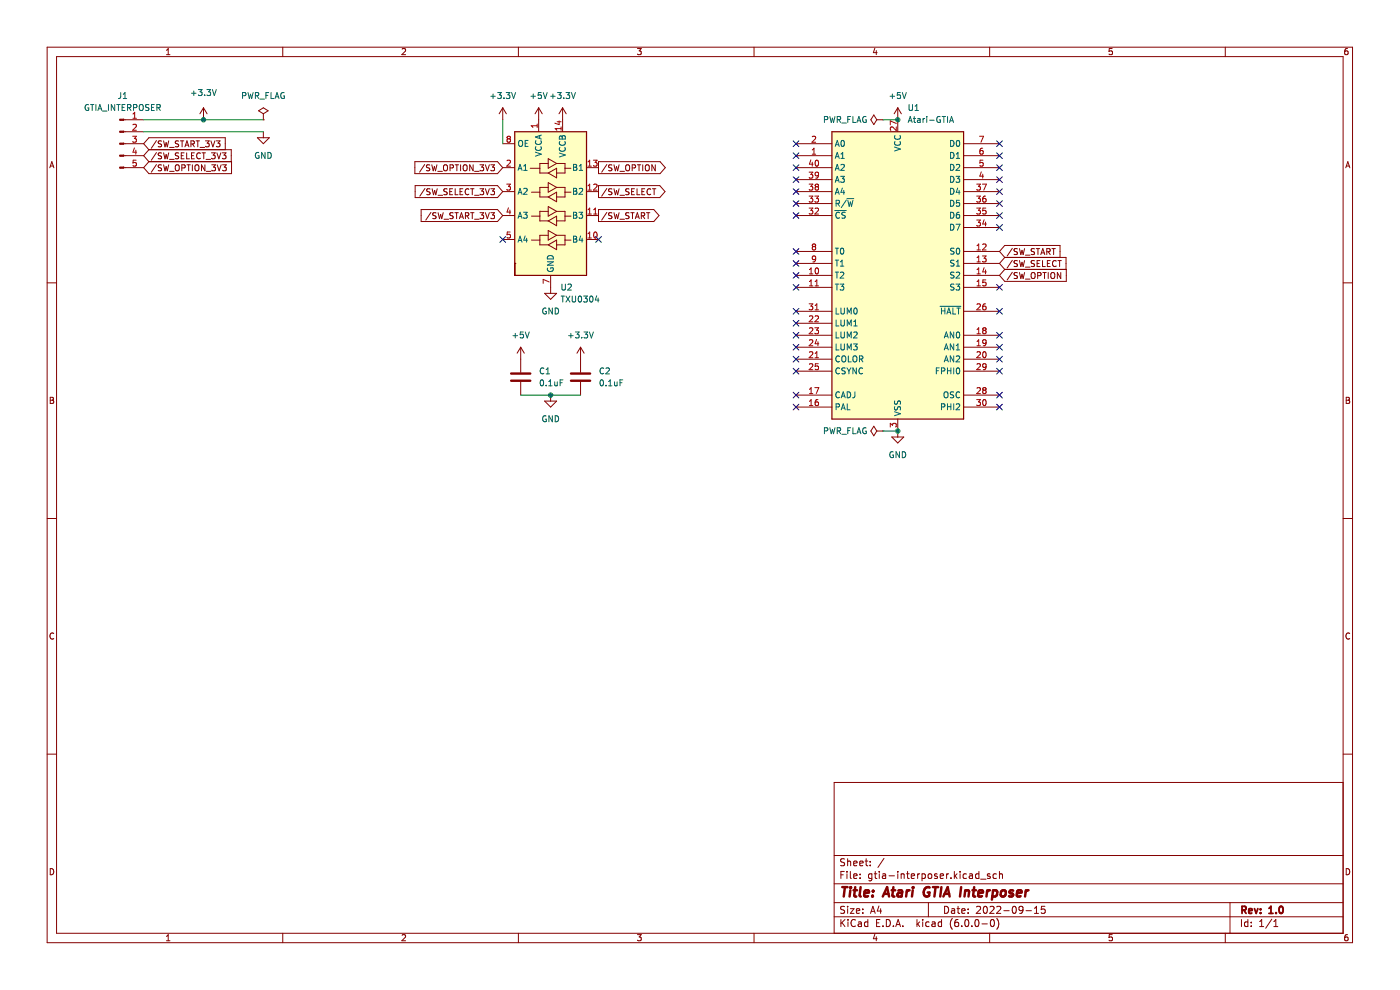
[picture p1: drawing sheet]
<svg xmlns="http://www.w3.org/2000/svg" width="297mm" height="210mm" viewBox="0 0 297 210" stroke-linecap="round" stroke-linejoin="round" font-family="sans-serif">
<path d="M0 0h296.9v210h-296.9z" fill-rule="evenodd" fill="#fff" stroke="#fff" stroke-width=".21"/>
<g fill="none" stroke="#840000" stroke-width=".21">
<path d="M10 10h276.9v190h-276.9zM12 12h272.9v186h-272.9zM35.3 11.6h.8M35.3 10.7l.4-.4v1.3M60 10v2M85.3 10.4l.5-.1 .2 .4-.8 .9h.8M110 10v2M135.2 10.3h.8l-.4 .5 .4 .1v.6l-.2 .1-.6-.1M160 10v2M185.6 10.2l-.3 1h.8M185.9 10.7v.9M209.9 10v2"/>
<path d="M235.9 10.3h-.6v.6h.6v.6l-.1 .1-.5-.1M259.9 10v2M285.9 10.3l-.4 .1-.2 .2v.7l.2 .3 .4-.1v-.6l-.4-.1-.2 .2M10.6 35.6l.4-1.3 .4 1.3M10.7 35.2h.6M26.3 33h4.2M26.3 30.5h4.2M26.3 35.6h4.2M26.3 25.4h4.2M26.3 27.9h4.2M30.5 30.5l1.1-1.3h16.2v2.6M30.5 30.5l1.1 1.3"/>
<path d="M30.5 33l1.1 1.3M31.6 31.8h17.5v2.5M31.6 34.3h17.5v2.5h-17.5l-1.1-1.2M31.6 34.3l-1.1 1.3M31.6 31.8l-1.1 1.2M33.2 29.8l-1.1 1.7M33.2 34.9l-1.1 1.6M33.2 32.4l-1.1 1.6M34.3 32.5l-.5-.1-.2 .3 .1 .3 .5 .2v.4h-.6M34.3 29.9h-.5l-.2 .2 .1 .3 .5 .3v.3l-.6 .1M34.3 35h-.5l-.2 .2 .1 .3 .5 .2v.4l-.6 .1M34.7 29.9l.3 1.2 .2-.9 .3 .9 .3-1.2"/>
<path d="M34.7 35l.3 1.2 .2-.9 .3 .9 .3-1.2M34.7 32.4l.3 1.3 .2-.9 .3 .9 .3-1.3M36 31.3h.9M36 36.3h.9M36 33.8h.9M37.2 35.1l.3-.1a.43 .43 0 0 1 .5 .4v.4a.42 .42 0 0 1-.4 .4 .42 .42 0 0 1-.4-.4zM37.9 29.9l-.7 .1v.4l.6 .2 .1 .3-.2 .2h-.5M37.9 32.5h-.7v.4l.6 .2 .1 .3-.2 .3-.5-.1M38.3 29.9h.7M38.5 33h.4M38.6 35.6h.6v-.5l-.6-.1v1.2M38.6 29.9v1.2"/>
<path d="M39.1 32.4h-.6v1.3h.6M39.2 31.1l.5-1.2 .4 1.2M39.4 30.8h.6M39.6 32.4v1.3h.6M39.7 35h.7M40 35v1.2M40.5 30.5h.6l.1-.5-.7-.1v1.2M40.6 33h.5M40.8 30.5l.4 .6M40.8 35v1.2M41.2 32.4h-.6v1.3h.6M41.4 35.1l.3-.1a.43 .43 0 0 1 .5 .4v.4a.42 .42 0 0 1-.4 .4 .42 .42 0 0 1-.4-.4z"/>
<path d="M41.6 29.9h.7M42 29.9v1.2M42.4 31.3h1M42.5 32.5a.56 .56 0 0 0-.8 .6 .56 .56 0 0 0 .8 .5M42.9 32.4h.7M43.2 22.9l-.8 1.2M43.2 22.9v2.5M43.2 22.9l.7 1.2M43.2 32.4v1.3M43.5 35v1.2l-.8-1.2v1.2M43.6 29.9h.8l-.4 .5 .3 .1v.5l-.2 .1-.5-.1M43.7 33.8h1"/>
<path d="M43.8 36.3h.9M44.7 29.9l.5 1.2 .4-1.2M44.9 32.4h.7l-.4 .5 .4 .1v.6l-.2 .1-.5-.1M44.9 35h.8l-.4 .4 .3 .2v.5l-.1 .1-.6-.1M45.9 29.9h.8l-.4 .5 .3 .1v.5l-.2 .1-.5-.1M46 32.4l.4 1.3 .5-1.3M46.1 35l.4 1.2 .4-1.2M47.2 32.4h.7l-.4 .5 .4 .1v.6l-.2 .1-.5-.1M47.2 35h.8l-.4 .4 .3 .2v.5l-.1 .1-.6-.1M54.6 29.2h2.5l-1.2 1.3zM54.9 23.5l1-.6 1 .6-1 .6zM55.9 25.4h.1"/>
<path d="M55.9 24.1v1.3M55.9 27.9v1.3M88 34.3h17.5l1.2 1.3-1.2 1.2h-17.5zM88.1 39.4h17.4l1.2 1.2-1.2 1.3h-17.4zM90.1 34.9l-1.1 1.6M90.2 40l-1.1 1.6M91.2 35l-.7 .1v.3l.6 .3 .1 .3-.3 .2h-.4M91.6 35l.3 1.2 .2-.9 .3 .9 .3-1.2M92.9 36.3h.9M94.1 35.1l.3-.1a.43 .43 0 0 1 .5 .4v.4a.42 .42 0 0 1-.4 .4 .42 .42 0 0 1-.4-.4zM95.5 35.6h.6v-.5l-.6-.1v1.2M96.6 35h.7"/>
<path d="M96.9 35v1.2M97.7 35v1.2M98.3 35.1l.3-.1a.43 .43 0 0 1 .5 .4v.4a.42 .42 0 0 1-.4 .4 .42 .42 0 0 1-.4-.4zM100.4 35v1.2l-.8-1.2v1.2M100.7 36.3h.9M101.8 35h.8l-.4 .4 .3 .2v.5l-.1 .1-.6-.1M103 35l.4 1.2 .4-1.2M104.1 35h.8l-.4 .4 .3 .2v.5l-.1 .1-.6-.1M106.7 30.5h2.5M106.7 35.6h2.5M106.7 22.9l-.8 1.2M106.7 22.9v2.5"/>
<path d="M106.7 22.9l.7 1.2M112.5 35.7h2M114.3 22.9l-.8 1.2M114.3 22.9v5M114.3 22.9l.7 1.2M116.3 34.7h-1.8v2h1.8M116.3 39.8h-1.8v2h1.8M116.3 36.7l1.8-1v2zM116.3 33.7l1.8 1-1.8 1zM116.3 38.7l1.8 1.1-1.8 1zM118.1 39.8h1.8v2h-1.8M118.1 34.7h1.8v2h-1.8"/>
<path d="M119.4 22.9l-.8 1.2M119.4 22.9v5M119.4 22.9l.7 1.2M119.9 35.7h1.2M124.4 35.6h2.6M127 34.3h13l1.1 1.3-1.1 1.2h-13zM127 39.4h13l1.1 1.2-1.1 1.3h-13zM128.7 40l-1.1 1.6M128.7 34.9l-1.1 1.6M129.8 35h-.5l-.2 .2 .1 .3 .6 .2v.4l-.7 .1M130.2 35l.3 1.2 .3-.9 .2 .9 .3-1.2M131.5 36.3h1"/>
<path d="M132.8 35.1l.2-.1a.43 .43 0 0 1 .6 .4v.4a.42 .42 0 0 1-.5 .4 .42 .42 0 0 1-.4-.4zM134.1 35.6h.6l.1-.5-.7-.1v1.2M135.2 35h.7M135.6 35v1.2M136.4 35v1.2M137 35.1l.2-.1a.43 .43 0 0 1 .5 .4v.4a.42 .42 0 0 1-.4 .4 .42 .42 0 0 1-.4-.4zM139 35v1.2l-.7-1.2v1.2M168.9 33h7.6M168.9 30.5h7.6M168.9 38.1h7.6M168.9 35.6h7.6M185.4 24.4l.6 1-.6 1-.7-1z"/>
<path d="M186 25.4h1.3M187.3 25.4h.1M190.5 22.9v5M190.5 22.9l-.8 1.2M190.5 22.9l.7 1.2M204.4 33h7.6M204.4 30.5h7.6M204.4 38.1h7.6M204.4 35.6h7.6M285.5 35.6l.4-1.3 .5 1.3M285.6 35.2h.6M10 60h2"/>
<path d="M89.3 44.5h16.2l1.2 1.2-1.2 1.3h-16.2zM91.2 40.1l-.4-.1-.3 .3 .1 .3 .6 .2v.4h-.7M91.4 45.1l-1.1 1.6M91.7 40l.3 1.3 .2-.9 .3 .9 .3-1.3M92.5 45.2l-.5-.1-.2 .3 .1 .3 .6 .2v.4h-.7M92.9 41.4h1M92.9 45.1l.3 1.3 .3-.9 .2 .9 .3-1.3M94.2 46.5h1M94.9 40.1l-.7 .1v.3l.5 .3 .2 .3-.3 .2-.5-.1M95.4 40.6h.4M96 40h-.6v1.3h.6M96.1 45.2h-.6v.4l.5 .2 .1 .3-.2 .3-.5-.1"/>
<path d="M96.5 45.1h.7M96.6 40v1.3h.6M96.9 45.1v1.3M97.5 46.4l.4-1.3 .4 1.3M97.6 40.6h.4M97.6 46h.6M98.2 40h-.6v1.3h.6M98.7 45.8l.6-.1 .1-.5-.7-.1v1.3M99 45.8l.5 .6M99.5 40.2a.56 .56 0 0 0-.8 .5 .56 .56 0 0 0 .8 .5M99.8 40h.8M99.8 45.1h.8"/>
<path d="M100.2 40v1.3M100.2 45.1v1.3M100.7 41.4h.9M100.7 46.5h.9M101.8 40h.8l-.4 .5 .3 .1v.6l-.1 .1-.6-.1M101.8 45.1h.8l-.4 .5 .3 .1v.6l-.1 .1-.6-.1M103 45.1l.4 1.3 .4-1.3M103 40l.4 1.3 .4-1.3M104.1 40h.8l-.4 .5 .3 .1v.6l-.1 .1-.6-.1M104.1 45.1h.8l-.4 .5 .3 .1v.6l-.1 .1-.6-.1M106.7 45.7h2.5M106.7 40.6h2.5"/>
<path d="M106.7 50.8h2.5M112.7 50.9h1.8M112.7 45.8h1.8M112.7 40.8h1.8M116.3 44.8h-1.8v2.1h1.8M116.3 49.9h-1.8v2h1.8M116.3 51.9l1.8-1v2.1zM116.3 41.8l1.8-1v2zM116.3 46.9l1.8-1.1v2.1zM116.3 48.9l1.8 1-1.8 1zM116.3 43.8l1.8 1-1.8 1zM116.8 58.4v3.8"/>
<path d="M118.1 49.9h1.8v2h-1.8M118.1 44.8h1.8v2.1h-1.8M119.9 50.9h1.2M119.9 45.8h1.2M119.9 40.8h1.2M124.4 45.7h2.6M124.4 40.6h2.6M124.4 50.8h2.6M127 44.5h11.7l1.1 1.2-1.1 1.3h-11.7zM128.7 45.1l-1.1 1.6M129.8 40.1l-.5-.1-.2 .3 .1 .3 .6 .2v.4h-.7M129.8 45.2l-.5-.1-.2 .3 .1 .3 .6 .2v.4h-.7"/>
<path d="M130.2 40l.3 1.3 .3-.9 .2 .9 .3-1.3M130.2 45.1l.3 1.3 .3-.9 .2 .9 .3-1.3M131.5 41.4h1M131.5 46.5h1M133.5 40.1l-.7 .1v.3l.5 .3 .2 .3-.3 .2-.5-.1M133.5 45.2h-.7v.4l.5 .2 .2 .3-.3 .3-.5-.1M133.8 45.1h.7M134 40.6h.4M134.2 45.1v1.3M134.6 40h-.6v1.3h.6M134.8 46.4l.4-1.3 .4 1.3M134.9 46h.6"/>
<path d="M135.1 40v1.3h.6M136 45.8l.7-.1v-.5l-.7-.1v1.3M136.2 40.6h.4M136.4 45.8l.4 .6M136.8 40h-.6v1.3h.6M137.1 45.1h.8M137.5 45.1v1.3M138 40.2a.56 .56 0 0 0-.7 .5 .56 .56 0 0 0 .7 .5M138.4 40h.7M138.8 40v1.3M168.9 58.4h7.6M168.9 53.3h7.6"/>
<path d="M168.9 55.9h7.6M168.9 45.7h7.6M168.9 43.2h7.6M168.9 40.6h7.6M204.4 58.4h7.6M204.4 53.3h7.6M204.4 55.9h7.6M204.4 45.7h7.6M204.4 43.2h7.6M204.4 48.3h7.6M204.4 40.6h7.6M212 53.3l1.1 1.3"/>
<path d="M212 53.3l1.1-1.2h11.8v2.5M212 55.9l1.1 1.2M213.1 54.6h13v2.5M213.1 57.1h13.1v2.6h-13.1l-1.1-1.3M213.1 57.1l-1.1 1.3M213.1 54.6l-1.1 1.3M214.8 52.7l-1.1 1.6M214.8 57.8l-1.1 1.6M214.8 55.2l-1.1 1.6M215.8 52.8l-.4-.1-.3 .3 .1 .3 .6 .2v.4h-.7M215.8 55.3h-.4l-.3 .2 .1 .3 .6 .3v.3l-.7 .1M215.8 57.9l-.4-.1-.3 .3 .1 .3 .6 .2v.4h-.7"/>
<path d="M216.3 52.7l.3 1.3 .2-.9 .3 .9 .3-1.3M216.3 57.8l.3 1.3 .2-.9 .3 .9 .3-1.3M216.3 55.3l.3 1.2 .2-.9 .3 .9 .3-1.2M217.5 54.1h1M217.5 59.2h1M217.5 56.7h1M218.8 58l.2-.2a.43 .43 0 0 1 .6 .4v.5a.42 .42 0 0 1-.4 .4 .42 .42 0 0 1-.5-.4zM219.5 52.8l-.7 .1v.3l.5 .3 .2 .3-.3 .2-.5-.1M219.5 55.3l-.7 .1v.4l.5 .2 .2 .3-.3 .2h-.5M219.8 52.7h.8M220 55.9h.4M220.1 58.5l.6-.1 .1-.5-.7-.1v1.3"/>
<path d="M220.2 52.7v1.3M220.6 55.3h-.6v1.2h.6M220.8 54l.4-1.3 .4 1.3M220.9 53.6h.6M221.2 55.3v1.2h.6M221.2 57.8h.7M221.6 57.8v1.3M222.1 53.4l.6-.1v-.4l-.6-.2v1.3M222.2 55.9h.4M222.4 53.4l.4 .6M222.4 57.8v1.3M222.8 55.3h-.6v1.2h.6"/>
<path d="M223 58l.2-.2a.43 .43 0 0 1 .6 .4v.5a.42 .42 0 0 1-.5 .4 .42 .42 0 0 1-.4-.4zM223.2 52.7h.7M223.5 52.7v1.3M224.1 55.4a.56 .56 0 0 0-.8 .5 .56 .56 0 0 0 .8 .5M224.4 55.3h.8M224.8 55.3v1.2M225 57.8v1.3l-.7-1.3v1.3M284.9 60h2M110.5 73.7l-.8 1.2M110.5 73.7v5.3M110.5 73.7l.7 1.2M115.5 62.2h2.6l-1.3 1.3z"/>
<path d="M123.2 73.7l-.8 1.2M123.2 73.7v5.3M123.2 73.7l.7 1.2M168.9 61h7.6M168.9 71.1h7.6M168.9 73.7h7.6M168.9 76.2h7.6M168.9 68.6h7.6M168.9 78.7h7.6M168.9 66h7.6M204.4 61h7.6M204.4 71.1h7.6"/>
<path d="M204.4 73.7h7.6M204.4 76.2h7.6M204.4 78.7h7.6M204.4 66h7.6M10.7 84.3h.4l.2 .2-.2 .4 .2 .1 .1 .3-.2 .3h-.5zM10.7 84.9h.4M110.5 81v2.8M115.5 85.1h2.6l-1.3 1.2zM116.8 83.8v1.3M123.2 81v2.8M168.9 86.3h7.6M168.9 83.8h7.6"/>
<path d="M185.4 90.4l.6 1-.6 1-.7-1zM186 91.4h1.3M187.3 91.4h.1M189.2 92.7h2.5l-1.2 1.3zM190.5 88.9v3.8M204.4 86.3h7.6M204.4 83.8h7.6M285.6 84.3h.4l.3 .2-.3 .4 .3 .1v.3l-.2 .3h-.5zM285.6 84.9h.4M10 110h2M284.9 110h2M11.4 134.4a.58 .58 0 0 0-.8 .5 .58 .58 0 0 0 .8 .5"/>
<path d="M286.3 134.4a.58 .58 0 0 0-.8 .5 .58 .58 0 0 0 .8 .5M10 160h2M284.9 160h2M284.9 166h-107.9v32M10.7 184.3a.66 .66 0 0 1 .7 .6 .66 .66 0 0 1-.7 .7zM35.3 198.6l.4-.3v1.3M35.3 199.6h.8M60 198v2M85.3 198.4l.5-.1 .2 .3-.8 1h.8M110 198v2M135.2 198.3h.8l-.4 .5 .4 .1v.5l-.2 .2-.6-.2M160 198v2"/>
<path d="M177 194.5h107.9M177 191.5h107.9M177 187.5h107.9M177 181.5h107.9M178.4 185.6h.5M178.4 195v1.5M178.6 195.7l.6 .8M179.1 184.9h-.7v1.4M179.2 192.3l-.6-.1-.2 .2v.4l.6 .3 .2 .4-.3 .2h-.6M179.2 182.2h-.6l-.2 .1v.4l.6 .3 .2 .4-.3 .3-.6-.1M179.2 195l-.8 .9M179.7 184.9v.1"/>
<path d="M179.7 185.4v.9M179.8 182.2v1.5M179.8 192.2v.2M179.8 192.7v1M179.8 182.8l.2-.1h.4l.1 1M179.9 195v.2M179.9 195.5v1M180.4 192.7h.8l-.8 1h.8M180.4 184.9v1.2l.2 .2M181.1 185.8l.7-.1-.1-.3h-.4l-.2 .2 .1 .7h.5M181.1 183.2l.7-.2-.1-.3h-.4l-.2 .2 .1 .7h.5M181.5 195.2a.71 .71 0 0 0-1 .5 .71 .71 0 0 0 .7 .8l.3-.1"/>
<path d="M181.7 193.2l.7-.1-.1-.3-.4-.1-.2 .3v.7h.6M182.1 195.6h.6v.9M182.4 183.2l.7-.2-.1-.3h-.4l-.2 .2 .1 .7h.5M182.5 186.2v.1M182.5 185.4v.2M182.7 195.9l-.5 .1-.2 .2 .2 .3h.5M183 193.6v.1M183 192.8v.2M183.5 182.7h.6M183.7 182.2v1.2l.4 .3M184.1 195.6l-.4-.1-.3 .3 .1 .7h.6M184.1 195v1.5"/>
<path d="M184.6 183.5v.2M184.6 182.7v.2M184.7 193.7l.5-1.5 .5 1.5M184.8 193.3h.7M185 185.4h-.5l-.3 .2 .2 .7h.6M185 185.4v1.2l-.3 .2h-.4M185.5 185.4h.5M185.6 198.2l-.3 .9h.8M185.7 184.9v1.2l.3 .2M185.9 198.7v.9M186 195.8h.5M186.5 192.2l-.4 1h.9"/>
<path d="M186.5 184.9v.1M186.5 185.4v.9M186.7 195h-.7v1.5h.7M186.8 192.7v1M187.2 185.4h.6l.1 .9M187.3 196.4v.1M187.5 182.1l-1.3 1.9M187.9 185.7l-.5 .1-.2 .2 .2 .3h.5M188 195a.76 .76 0 0 1 .9 .8 .76 .76 0 0 1-.9 .7zM188.6 185.8h1.1M189.5 196.4v.1M190 196.5l.5-1.5 .5 1.5"/>
<path d="M190.2 196.1h.7M190.5 184.9v.1M190.5 185.4v.9M191.2 185.5l.2-.1h.3l.1 .9M191.2 185.4v.9M191.5 196.4v.1M192.3 185.4h.6M192.5 184.9v1.2l.4 .2M193.3 185.8l.7-.1v-.3h-.5l-.2 .2 .1 .7h.6M194.5 195v1.5M194.7 196l.4 .5M194.7 185.4v.9"/>
<path d="M195.1 195.5l-.6 .6M195.1 185.4l-.4 .2M195.6 185.4h.4l.3 .2-.1 .7h-.6M195.6 185.4v1.4M195.7 195v.2M195.7 195.5v1M197 191.5v3M197 185.5l.2-.1 .4 .1 .1 .6-.2 .2h-.3l-.2-.1zM197.1 195.6l-.4-.1-.3 .3 .1 .7h.6M197.7 195.6h.6l.1 .9M198.4 195.9l-.5 .1-.2 .2 .2 .3h.5M198.8 185.4h-.3l-.3 .2 .1 .2 .5 .1v.4h-.6"/>
<path d="M199.5 185.8l.7-.1-.1-.3h-.4l-.2 .2v.7h.6M199.7 195.6l-.4-.1-.3 .3 .2 .7h.5M199.7 195v1.5M200.4 192.2a.76 .76 0 0 1 .9 .8 .76 .76 0 0 1-.9 .7zM200.8 185.4v.9M201.2 185.4l-.4 .2M201.7 186.2v.1M201.9 192.8h.6v.9M202 194.8a1.72 1.72 0 0 0 0 2.3M202.5 184.9v1.4M202.5 193.1l-.5 .1-.2 .2 .2 .3h.5M202.6 185.8l.4 .5"/>
<path d="M203 192.7h.6M203 185.4l-.5 .5M203.2 192.2v1.3l.4 .2M203.2 195l-.4 .1a1.01 1.01 0 0 0 0 1.4l.5-.1 .1-.5-.3-.3-.4 .1-.2 .2M203.7 184.9v.1M203.7 185.4v.9M204 193.2l.7-.1v-.3l-.5-.1-.2 .3 .1 .7h.6M204 196.4v.1M204.8 195.2l.2-.2a.8 .8 0 0 1 .5 .8 .8 .8 0 0 1-.5 .7l-.3-.5zM205 185.4h-.4l-.3 .2 .2 .7h.5M205.4 193.6v.1M205.4 192.8v.2"/>
<path d="M205.7 185.4h.5l.1 .9M206.2 196.4v.1M206.3 185.7l-.5 .1-.2 .2 .2 .3h.5M207 195.2l.2-.2a.8 .8 0 0 1 .5 .8 .8 .8 0 0 1-.5 .7l-.4-.5zM207.2 192.4l.5-.2 .3 .5-.9 1h.9M207.7 184.9v1.4M207.7 185.4h-.5l-.2 .2 .1 .7h.6M208 186.5h1.2M208.3 196h1.2M208.7 192.4l.3-.2a.8 .8 0 0 1 .5 .8 .8 .8 0 0 1-.5 .7l-.4-.5zM209.9 198v2M210 192.4l.6-.2 .3 .5-.9 1h.9"/>
<path d="M210 185.4h-.3l-.2 .2v.2l.5 .1v.4h-.5M210.2 195.2l.3-.2a.8 .8 0 0 1 .5 .8 .8 .8 0 0 1-.5 .7l-.4-.5zM211.4 185.4h-.4l-.3 .2 .1 .7h.6M211.5 192.4l.5-.2 .3 .5-.9 1h.9M211.5 194.8a1.72 1.72 0 0 1 0 2.3M212 185.5l.2-.1h.4l.1 .9M212 184.9v1.4M213 193.2h1.1M214.9 192.4l.2-.2a.8 .8 0 0 1 .5 .8 .8 .8 0 0 1-.5 .7l-.4-.5zM217 192.9l-.3 .3-.4-.1-.1-.2v-.4l.3-.3h.2l.3 .3a1 1 0 0 1-.4 1.2h-.3M217.7 193.2h1.1M219.5 193.7h.8"/>
<path d="M219.5 192.7l.4-.5v1.5M221.7 192.2h-.7l-.1 .8 .2-.2 .5 .1 .1 .2v.5l-.2 .1-.6-.1M235.9 198.3h-.6v.6l.6-.1v.6l-.1 .2-.5-.2M259.9 198v2M260.9 191.5v6.5M263.4 195v1.5M264.7 195.6l-.4-.1-.3 .3 .2 .7h.5M264.7 195v1.5M265.4 196.4v.1M265.4 195.6v.2M267.2 196.5h.9M267.2 195.5l.5-.5v1.5"/>
<path d="M269.8 195l-1.3 1.9M270.2 196.5h.9M270.2 195.5l.5-.5v1.5M285.6 184.3a.66 .66 0 0 1 .7 .6 .66 .66 0 0 1-.7 .7zM285.9 198.3h-.4l-.2 .3v.7l.2 .3 .4-.2v-.6h-.4l-.2 .2"/>
</g>
<path d="M263.5 193h.7l.1-.3v-.3l-.8-.2v1.5M263.8 193l.5 .7M264.9 193.2l.7-.1v-.3l-.5-.1-.2 .3 .1 .7h.6M266.1 192.7l.4 1 .3-1M267.4 193.6v.1M267.4 192.8v.2M269.2 193.7h.9M269.2 192.7l.4-.5v1.5M270.7 193.6v.1M271.5 192.4l.2-.2a.8 .8 0 0 1 .5 .8 .8 .8 0 0 1-.5 .7l-.4-.5z" fill="none" stroke="#840000" stroke-width=".39"/>
<g fill="none" stroke="#840000" stroke-width=".52">
<path d="M178.7 188.2h1.1M179.2 188.2l-.2 2M180.4 188.8l-.2 1.4M180.5 188.2v.2M181.1 188.8h.7M181.4 188.2l-.2 1.7 .1 .2 .4 .1M182.6 188.2l-.2 1.7 .2 .3M183.4 189.5l.9-.2v-.4l-.6-.1-.3 .3v1h.7M185.1 190v.2M185.2 188.9v.2M187.3 190.2l.9-2 .4 2M187.5 189.6h1"/>
<path d="M189.2 188.8h.7M189.5 188.2l-.2 1.7 .1 .2 .4 .1M190.6 188.9h.7v1.3M191.4 189.3l-.7 .1a.4 .4 0 0 0-.3 .4 .4 .4 0 0 0 .2 .4l.7-.1M192.4 188.8l-.2 1.4M193 188.8l-.4 .1-.3 .3M193.6 188.8l-.1 1.4M193.7 188.2v.2M197.2 188.3a1.02 1.02 0 0 0-1.2 .6 1.02 1.02 0 0 0 .5 1.3l.6-.2 .1-.7h-.4M197.9 188.2h1.1M198.5 188.2l-.3 2M199.7 188.2l-.2 2"/>
<path d="M200.1 190.2l.9-2 .5 2M200.4 189.6h.9M203.9 188.2l-.2 2M204.7 189l.4-.2 .4 .1v1.3M204.8 188.8l-.2 1.4M206.3 188.8h.8M206.7 188.2l-.3 1.7 .1 .2 .4 .1M207.5 189.5l1-.2v-.4l-.6-.1-.3 .3v1h.7M209.4 188.8l-.1 1.4M210 188.8l-.4 .1-.2 .3M210.7 188.9h.7l.2 .3-.1 .6a.66 .66 0 0 1-1 .3M210.7 188.8l-.3 2"/>
<path d="M212.5 189l.1-.1a.5 .5 0 0 1 .8 .3l-.1 .6-.2 .3a.5 .5 0 0 1-.8-.3zM214.9 188.9a.49 .49 0 0 0-.8 .3l.1 .2 .7 .2v.2l-.3 .4-.6-.1M215.7 189.5l1-.2v-.4h-.8l-.2 1 .2 .3 .6-.1M217.6 188.8l-.1 1.4M218.2 188.8l-.4 .1-.2 .3"/>
</g>
<g fill="#ffffc2" stroke="#ffffc2" stroke-width=".25">
<path d="M176.5 27.9h27.9v61h-27.9z" fill-rule="evenodd"/>
<path d="M109.2 27.9h15.2v30.5h-15.2z" fill-rule="evenodd"/>
</g>
<path d="M109.2 27.9h15.2v30.5h-15.2zM176.5 27.9h27.9v61h-27.9zM109.2 55.9h.1M109.2 58.4h.1" fill="none" stroke="#840000" stroke-width=".25"/>
<g fill="none" stroke="#006464" stroke-width=".21">
<path d="M25.6 19.6l-.1 1.1-.4 .2M26.2 20l.3-.4v1.3M40.6 19.8h1M41.1 19.3v1M42.1 19h.8l-.5 .5 .4 .1v.5l-.2 .2-.5-.2M43.9 19h.8l-.4 .5 .3 .1v.5l-.2 .2-.5-.2M45 19l.5 1.3 .4-1.3M52.6 19.6l.3 1.3 .2-.9 .3 .9 .3-1.3M57 19.6h-.6v1.3M57.5 19.6v1.3h.6M60.3 19.7a.58 .58 0 0 0-.8 .6 .58 .58 0 0 0 .8 .5v-.4h-.2M104.6 19.9v1"/>
<path d="M105.6 19.6h.8l-.5 .5 .4 .1v.6l-.2 .1-.5-.1M107.4 19.6h.8l-.5 .5 .4 .1v.6l-.2 .1-.5-.1M108.5 19.6l.5 1.3 .4-1.3M113.1 19.9v1M114.8 19.6h-.6v.6h.6v.6l-.2 .1-.4-.1M115.2 19.6l.5 1.3 .4-1.3M117.3 19.9v1M118.3 19.6h.7l-.4 .5 .4 .1v.6l-.2 .1-.5-.1M120.1 19.6h.8l-.5 .5 .4 .1v.6l-.2 .1-.5-.1M121.2 19.6l.4 1.3 .5-1.3M189.3 19.9v1M191 19.6h-.6l-.1 .6h.6l.1 .6-.2 .1-.5-.1"/>
<path d="M191.4 19.6l.4 1.3 .5-1.3M18.8 22.2a.58 .58 0 0 0-.8 .6 .58 .58 0 0 0 .8 .5v-.4h-.2M19.2 22.2h.7M19.6 22.2v1.2M20.3 22.2v1.2M20.8 23.4l.4-1.2 .4 1.2M20.9 23.1h.6M21.7 23.6h1M23 22.2v1.2M24.3 22.2v1.2l-.7-1.2v1.2M24.8 22.2h.7M25.1 22.2v1.2"/>
<path d="M25.9 22.8h.4M26.2 20.9h.7M26.5 22.2h-.6v1.2h.6M27.1 22.8h.6v-.5l-.6-.1v1.2M27.4 22.8l.4 .6M28.3 22.8h.6l.1-.5-.7-.1v1.2M29.6 22.4l.2-.2a.43 .43 0 0 1 .6 .4v.4a.42 .42 0 0 1-.4 .5 .42 .42 0 0 1-.5-.5zM31.6 22.2l-.7 .1v.4l.6 .2 .1 .3-.2 .2h-.5M32.1 22.8h.5M32.7 22.2h-.6v1.2h.6M33.3 22.8h.6l.1-.5-.7-.1v1.2M33.6 22.8l.4 .6"/>
<path d="M43.4 20.1v.2M51.5 20.3l.6-.1v-.4l-.6-.2v1.3M54.2 20.3l.6-.1v-.4l-.6-.2v1.3M54.5 20.3l.4 .6M54.9 32.4a.58 .58 0 0 0-.7 .6 .58 .58 0 0 0 .8 .5v-.4h-.3M55.1 21h1M56.2 32.3v1.3l-.7-1.3v1.3M56.4 20.2h.4M56.8 32.3a.64 .64 0 0 1 .8 .7 .64 .64 0 0 1-.8 .6zM58.3 20.9l.5-1.3 .4 1.3M58.5 20.5h.6M104.1 20.4h1"/>
<path d="M106.9 20.8v.1M109.9 36.1l.4-1.2 .4 1.2M110 35.8h.6M110.1 30l.2-.2a.43 .43 0 0 1 .6 .4v.4a.42 .42 0 0 1-.5 .5 .42 .42 0 0 1-.4-.5zM111.1 36.1h.7M111.1 35.2l.4-.3v1.2M111.4 30.4h.4M112 29.8h-.6v1.3h.6M112.6 20.4h1M113.6 32.3l1.2 .4-1.2 .4M113.7 31.1a.56 .56 0 0 0 .5 .8 .56 .56 0 0 0 .5-.8M113.7 29.9a.56 .56 0 0 0 .5 .8 .56 .56 0 0 0 .5-.8"/>
<path d="M114.5 28.8v.6M114.8 28.6l-1.2 .5 1.2 .4M116.8 20.4h1M118.7 32.5l1.2 .4-1.2 .4M118.8 30a.56 .56 0 0 0 .5 .8 .56 .56 0 0 0 .5-.8M118.8 28.9l.2-.1 .3 .3 .2-.3h.3l.1 .7h-1.2zM118.8 31.3a.56 .56 0 0 0 .5 .8 .56 .56 0 0 0 .5-.8M119.3 29.1v.4M119.6 20.8v.1M121.7 39.9h.4l.2 .3-.2 .4 .2 .1 .1 .3-.2 .2h-.5zM121.7 34.9h.4l.2 .2-.2 .4 .2 .1 .1 .3-.2 .2h-.5zM121.7 35.5h.4"/>
<path d="M122.9 36.1h.7M122.9 35.2l.3-.3v1.2M174.9 25.4l.6-.1 .1-.5-.7-.1v1.3M176 24.7l.3 1.3 .3-.9 .2 .9 .3-1.3M177.2 33.6l.4-1.3 .4 1.3M177.2 31.1l.4-1.3 .4 1.3M177.2 38.7l.4-1.3 .4 1.3M177.2 36.1l.4-1.2 .4 1.2M177.3 33.2h.6M177.3 30.7h.6M177.3 38.3h.6M177.3 35.8h.6"/>
<path d="M177.6 25.4l.6-.1 .1-.5-.7-.1v1.3M177.9 25.4l.4 .6M178.3 37.4h.8l-.4 .5 .4 .1v.6l-.2 .1-.6-.1M178.4 33.6h.7M178.4 32.7l.4-.4v1.3M178.4 35l.5-.1 .2 .3-.8 .9h.8M178.5 29.9l.2-.1a.68 .68 0 0 1 .4 .6 .68 .68 0 0 1-.4 .7l-.3-.5zM178.6 26.1h1M178.7 39.9l-.3 .9h.8M179.9 25.3h.4M180.5 24.7h-.6v1.3M180.9 24.7v1.3h.6"/>
<path d="M181.8 26l.4-1.3 .4 1.3M181.9 25.6h.6M183.7 24.8a.58 .58 0 0 0-.7 .6 .58 .58 0 0 0 .8 .5v-.5h-.3M188.8 20.4h1M189.8 31.2l1.2 .4-1.2 .4M189.9 30a.56 .56 0 0 0 .5 .8 .56 .56 0 0 0 .5-.8M189.9 28.8a.56 .56 0 0 0 .5 .8 .56 .56 0 0 0 .5-.8M192.7 26l.4-1.3 .4 1.3M192.8 25.6h.6M192.9 22.2v1l.2 .2h.4l.1-.2v-1M193.8 25.1h.4M193.9 24.7v1.1l.3 .2"/>
<path d="M194.1 23.4h.7M194.1 22.5l.4-.3v1.2M194.7 25.2h.5v.8M195.2 25.4l-.6 .3 .2 .3 .4-.1M195.8 25.1v.9M196.2 25.1l-.4 .3M196.6 24.7v.1M196.6 25.1v.9M197.2 25.5h1M199.4 24.8a.58 .58 0 0 0-.7 .6 .58 .58 0 0 0 .8 .5v-.5h-.2M199.9 24.7h.7M200.2 24.7v1.3"/>
<path d="M201 24.7v1.3M201.4 26l.5-1.3 .4 1.3M201.6 25.6h.6M201.7 32.3a.64 .64 0 0 1 .7 .7 .64 .64 0 0 1-.7 .6zM201.7 29.8a.64 .64 0 0 1 .7 .6 .64 .64 0 0 1-.7 .7zM201.7 34.9a.64 .64 0 0 1 .7 .6 .64 .64 0 0 1-.7 .6zM201.7 37.4a.64 .64 0 0 1 .7 .6 .64 .64 0 0 1-.7 .7zM201.7 39.9a.64 .64 0 0 1 .7 .7 .64 .64 0 0 1-.7 .6zM202.8 37.4h.8l-.4 .5 .3 .1v.6l-.1 .1-.6-.1M202.9 33.6h.7M202.9 35l.5-.1 .2 .3-.8 .9h.8M202.9 32.7l.3-.4v1.3"/>
<path d="M203 29.9l.2-.1a.68 .68 0 0 1 .4 .6 .68 .68 0 0 1-.4 .7l-.3-.5zM203.2 39.9l-.3 .9h.8M109.9 46.3l.4-1.3 .4 1.3M109.9 41.2l.4-1.3 .4 1.3M109.9 51.4l.4-1.3 .4 1.3M110 40.9h.6M110 45.9h.6M110 51h.6M111 45h.8l-.4 .5 .4 .1v.6l-.2 .1-.6-.1M111.1 40.1l.5-.2 .2 .4-.8 .9h.8M111.4 50l-.3 1h.8M111.7 50.5v.9"/>
<path d="M116.1 55.5h1.3l-1.3 .8h1.3M116.2 56.9a.58 .58 0 0 0 .6 .7 .58 .58 0 0 0 .5-.8h-.5v.2M116.3 54.3a.66 .66 0 0 1 .8-.1 .66 .66 0 0 1 .3 .7h-1.3zM121.7 45h.4l.2 .3-.2 .3 .2 .2 .1 .3-.2 .2h-.5zM121.7 50.1h.4l.2 .2-.2 .4 .2 .1 .1 .3-.2 .3h-.5zM121.7 50.7h.4M121.7 45.6h.4M121.7 40.6h.4M122.8 45h.8l-.4 .5 .3 .1v.6l-.1 .1-.6-.1M122.9 40.1l.5-.2 .2 .4-.8 .9h.8M123.2 50l-.3 1h.8M123.5 50.5v.9"/>
<path d="M177.1 44.7h2.4M177.2 57.7h.7M177.2 52.6h.7M177.2 55.2h.7M177.2 41.2l.4-1.3 .4 1.3M177.3 40.9h.6M177.4 43.2l.6-.1v-.5l-.6-.1v1.3M177.6 52.6v1.3M177.6 55.2v1.3M177.6 57.7v1.3M177.7 43.2l.4 .6M178.1 45.1a.56 .56 0 0 0-.8 .6 .56 .56 0 0 0 .8 .5"/>
<path d="M178.3 57.8l.5-.1 .2 .4-.8 .9h.8M178.3 56.5h.7M178.3 55.5l.3-.3v1.3M178.4 52.8l.2-.2a.68 .68 0 0 1 .4 .7 .68 .68 0 0 1-.4 .6l-.3-.5zM179 40.4v.8M179.3 45.1h-.7v.4l.6 .3 .1 .3-.2 .2-.5-.1M179.5 42.4l-1 1.7M179.7 42.1h1.4M179.9 42.5l.3 1.3 .2-1 .2 1 .3-1.3M201.7 42.5a.64 .64 0 0 1 .7 .6 .64 .64 0 0 1-.7 .7zM201.7 45a.64 .64 0 0 1 .7 .7 .64 .64 0 0 1-.7 .6zM201.7 47.6a.64 .64 0 0 1 .7 .6 .64 .64 0 0 1-.7 .6z"/>
<path d="M202.4 57.8h-.7v.4l.6 .2 .1 .3-.3 .3-.4-.1M202.4 52.7l-.7 .1v.3l.6 .3 .1 .3-.3 .2h-.4M202.4 55.2l-.7 .1v.4l.6 .2 .1 .3-.3 .3-.4-.1M202.8 47.6h.9l-.6 1.2M202.9 57.8l.5-.1 .2 .4-.8 .9h.8M202.9 56.5h.7M202.9 55.5l.3-.3v1.3M203 52.8l.2-.2a.68 .68 0 0 1 .4 .7 .68 .68 0 0 1-.4 .6l-.3-.5zM203.5 45l-.4 .1-.2 .2v.8l.2 .2 .4-.1v-.6l-.4-.1-.2 .3M203.5 40.4v.8M203.5 42.5h-.6v.6l.6-.1v.6l-.1 .2-.5-.2M108.8 71.2h1"/>
<path d="M109.3 70.7v1M111 70.4h-.6l-.1 .6h.6l.1 .6-.2 .1-.5-.1M111.4 70.4l.5 1.3 .4-1.3M115.4 78.2a.56 .56 0 0 0-.8 .5 .56 .56 0 0 0 .8 .5M115.8 65.4a.58 .58 0 0 0-.7 .6 .58 .58 0 0 0 .8 .5v-.4h-.2M115.9 79.3h.7M115.9 78.4l.3-.4v1.3M117.2 65.3v1.3l-.8-1.3v1.3M117.8 65.3a.64 .64 0 0 1 .7 .7 .64 .64 0 0 1-.7 .6zM119 62.8h.8M119.2 60.3v1l.3 .2h.2l.2-.2v-1M119.4 62.8v1.3"/>
<path d="M120.1 62.8l.8 1.3M120.5 60.4l.5-.1 .2 .3-.8 .9h.8M120.6 71.2h1M120.9 62.8l-.8 1.3M121.1 70.7v1M121.4 62.8v1l.2 .3 .4-.1 .1-.2v-1M122.1 70.4h.8l-.5 .5 .4 .1v.6l-.2 .1-.5-.1M122.8 62.9l.2-.1a.68 .68 0 0 1 .4 .6 .68 .68 0 0 1-.4 .7l-.3-.5zM123.4 71.6v.1M123.8 62.8h.8l-.4 .5 .3 .1v.5l-.1 .2-.6-.2M123.9 70.4h.8l-.5 .5 .4 .1v.6l-.2 .1-.5-.1M125 70.4l.5 1.3 .4-1.3"/>
<path d="M125.2 62.9l.2-.1a.68 .68 0 0 1 .4 .6 .68 .68 0 0 1-.4 .7l-.3-.5zM126.6 62.7l-.3 .9h.8M126.9 63.2v.9M128.1 78.2a.56 .56 0 0 0-.8 .5 .56 .56 0 0 0 .8 .5M128.6 78.2l.4-.2 .3 .4-.8 .9h.8M177.2 60.3h.7M177.4 65.3v1.3h.6M177.4 67.9v1.2h.6M177.4 70.4v1.3h.6M177.4 73v1.2h.6M177.6 60.3v1.2M178.1 75.6a.56 .56 0 0 0-.8 .5 .56 .56 0 0 0 .8 .5"/>
<path d="M178.1 78.2a.56 .56 0 0 0-.8 .5 .56 .56 0 0 0 .8 .5M178.2 60.3h.8l-.4 .4 .3 .2v.5l-.1 .1-.6-.1M178.4 70.4v1l.2 .3h.3l.2-.3v-1M178.4 73v1l.2 .2h.3l.2-.2v-1M178.4 65.3v1.1l.2 .2h.3l.2-.2v-1.1M178.4 67.9v1l.2 .2h.3l.2-.2v-1M178.6 75.7l.3-.2a.43 .43 0 0 1 .5 .4v.4a.42 .42 0 0 1-.4 .5 .42 .42 0 0 1-.4-.5zM179.3 78.1l-.7 .1v.3l.6 .3 .1 .3-.2 .2-.5-.1M179.7 78l.4 .7M179.7 66.6v-1.3l.5 .9 .4-.9v1.3M179.7 69.1v-1.2l.5 .9 .4-.9v1.2M179.7 71.7v-1.3l.5 .9 .4-.9v1.3"/>
<path d="M179.7 74.2v-1.2l.5 .9 .4-.9v1.2M180 75.5v1.3h.6M180.1 78.7v.6M180.5 78l-.4 .7M181 75.7l.2-.2a.43 .43 0 0 1 .6 .4v.4a.42 .42 0 0 1-.4 .5 .42 .42 0 0 1-.5-.5zM181.1 73h.7l-.4 .4 .4 .2v.5l-.2 .1-.5-.1M181.1 70.5l.5-.1 .2 .4-.7 .9h.7M181.1 69.1h.7M181.1 68.2l.4-.3v1.2M181.2 65.5l.2-.2a.68 .68 0 0 1 .5 .7 .68 .68 0 0 1-.5 .6l-.3-.5zM181.7 78v1.3l-.8-1.3v1.3M182.3 76.2l.6-.1 .1-.5-.7-.1v1.3"/>
<path d="M182.6 76.2l.5 .6M183 78.2a.56 .56 0 0 0-.8 .5 .56 .56 0 0 0 .8 .5M198.6 78.6h.5M199.2 78h-.6v1.3M199.4 65h4.4M199.7 78.7l.6-.1 .1-.4-.7-.2v1.3M199.7 65.3v1.3M199.7 65.9h.7M200.3 71.7l.5-1.3 .4 1.3M200.3 74.2l.5-1.2 .4 1.2M200.3 76.8l.5-1.3 .4 1.3M200.4 71.3h.7"/>
<path d="M200.4 73.9h.7M200.4 76.4h.7M200.4 65.3v1.3M200.9 66.6l.4-1.3 .4 1.3M201 66.2h.6M201 78.6h.7M201 78v1.3M201.7 78v1.3M202.1 65.3v1.3h.6M202.3 70.4v1.3l-.7-1.3v1.3M202.3 73v1.2l-.7-1.2v1.2M202.3 75.5v1.3l-.7-1.3v1.3"/>
<path d="M202.3 78v1.3M202.4 60.3l-.7 .1v.3l.6 .3 .1 .3-.3 .2h-.4M202.8 60.3h.8l-.4 .4 .3 .2v.5l-.1 .1-.6-.1M202.9 75.6l.5-.1 .2 .4-.8 .9h.8M202.9 73.3l.3-.3v1.2M202.9 74.2h.7M203 70.5l.2-.1a.68 .68 0 0 1 .4 .7 .68 .68 0 0 1-.4 .6l-.3-.5zM203 78.2l.2-.2a.68 .68 0 0 1 .4 .7 .68 .68 0 0 1-.4 .6l-.3-.5zM203 65.3h.7M203.4 65.3v1.3M114.7 80.7l.2-.1a.68 .68 0 0 1 .4 .6 .68 .68 0 0 1-.4 .6l-.3-.4zM115.8 88.3a.58 .58 0 0 0-.7 .5 .58 .58 0 0 0 .8 .5v-.4h-.2"/>
<path d="M115.9 81.7v.1M116.4 81.8h.7M116.4 80.9l.4-.3v1.2M117.2 88.2v1.3l-.8-1.3v1.3M117.7 81v.8l.5-.1M117.8 88.2a.64 .64 0 0 1 .7 .6 .64 .64 0 0 1-.7 .7zM118.2 81v.8M118.8 81.2h.4M119.4 80.6h-.6v1.2M127.4 80.7l.2-.1a.68 .68 0 0 1 .4 .6 .68 .68 0 0 1-.4 .6l-.3-.4zM128.6 81.7v.1M129.1 81.8h.7"/>
<path d="M129.1 80.9l.4-.3v1.2M130.4 81v.8l.5-.1M130.9 81v.8M131.5 81.2h.4M132.1 80.6h-.6v1.2M174.9 91.4l.6-.1 .1-.4-.7-.2v1.3M176 90.7l.3 1.3 .3-.9 .2 .9 .3-1.3M177.4 86.3h.6v-.5l-.6-.1v1.2M177.6 91.4l.6-.1 .1-.4-.7-.2v1.3M177.9 91.4l.4 .6M178.1 83.2a.56 .56 0 0 0-.8 .5 .56 .56 0 0 0 .8 .6M178.5 86.9l.4-1.2 .4 1.2"/>
<path d="M178.5 84.4l.4-1.3 .4 1.3M178.6 86.6h.6M178.6 84h.6M178.6 92.1h1M179.7 85.7v1.2h.6M179.7 83.1a.64 .64 0 0 1 .8 .7 .64 .64 0 0 1-.8 .6zM179.9 91.3h.4M180.5 90.7h-.6v1.3M180.9 90.7v1.3h.6M181.4 83.1l-.1 1.1-.4 .2M181.8 92l.4-1.3 .4 1.3M181.9 91.6h.6"/>
<path d="M183.7 90.8a.58 .58 0 0 0-.7 .6 .58 .58 0 0 0 .8 .5v-.4h-.3M189.5 95.9a.58 .58 0 0 0-.7 .6 .58 .58 0 0 0 .7 .5v-.5h-.2M189.8 87.3l1.2 .5-1.2 .4M189.8 85l.1 .7h.3l.3-.5 .3-.2 .2 .3v.5M189.8 86.2v.5l.2 .3 .3-.1 .2-.6h.4l.1 .7M190.8 95.8v1.3l-.7-1.3v1.3M191.4 95.8a.64 .64 0 0 1 .8 .6 .64 .64 0 0 1-.8 .7zM199.7 86.3h.6l.1-.5-.7-.1v1.2M200.3 83.3l.3-.2a.43 .43 0 0 1 .5 .4v.5a.42 .42 0 0 1-.4 .4 .42 .42 0 0 1-.4-.4zM201 85.7v1.2M201 86.3h.7M201.7 85.7v1.2"/>
<path d="M202.3 83.2l-.5-.1-.2 .3 .1 .3 .6 .2v.4h-.7M202.3 85.7v1.2M202.9 85.8l.5-.1 .2 .3-.8 .9h.8M203.6 83.2a.56 .56 0 0 0-.8 .5 .56 .56 0 0 0 .8 .6"/>
</g>
<g fill="none" stroke="#a90000" stroke-width=".21">
<path d="M28.1 28.9h.8l-.4 .5 .4 .1v.5l-.2 .2-.6-.2M28.2 25.1h.7M28.2 24.2l.4-.4v1.3M28.2 26.5l.5-.1 .2 .3-.8 .9h.8M28.5 31.4l-.3 .9h.8M28.8 31.9v.8M28.9 34h-.6l-.1 .6 .6-.1 .1 .6-.2 .1-.5-.1M107.5 39.1h.8l-.4 .4 .3 .2v.5l-.2 .1-.5-.1M107.6 34.1l.4-.1 .3 .3-.8 .9h.8M107.8 29.4l-.2-.2 .2-.3 .4 .1 .1 .1-.3 .3M107.8 29.4l-.2 .3v.2l.2 .3 .4-.1 .1-.2v-.2l-.3-.3M107.8 29.4h.2"/>
<path d="M114 26.3v.7M114 26.7h-1.3l.4 .3M118.2 25.8h.8M118.6 25.6v.8l-.9-.3M119 26.9v.7M119 27.3h-1.2l.3 .3M124.7 35.2h.8M124.7 34.3l.4-.3v1.2M124.7 39.4l.4-.3v1.2M125.9 34h.8l-.5 .5 .4 .1v.5l-.2 .1-.5-.1M125.9 39.2l.5-.1 .3 .3-.8 .9h.8M171.6 36.5h.8l-.4 .5 .4 .1v.6l-.2 .1-.6-.1"/>
<path d="M171.6 39.1h.8l-.4 .4 .4 .2v.5l-.2 .1-.6-.1M172 33.9l-.3 .9h.8M172.3 32.7h.7M172.3 31.8l.4-.4v1.3M172.3 29l.5-.1 .2 .4-.7 .9h.7M172.3 34.4v.8M173 34.1l.2-.1a.68 .68 0 0 1 .5 .6 .68 .68 0 0 1-.5 .6l-.3-.4zM173.2 39.6l-.3-.2 .3-.3h.2l.2 .2-.2 .3M173.2 39.6l-.3 .2 .1 .4 .2 .1h.2l.2-.2v-.3l-.2-.2M173.2 39.6h.2M173.6 37.1l-.2 .2-.4-.1v-.6l.4-.1 .2 .3v.7l-.2 .2-.4 .1M190.1 26.9v.8l-.9-.8-.3 .3 .1 .4"/>
<path d="M190.1 26.2l-1.2-.6v.9M207.2 39.1h.8l-.4 .4 .3 .2v.5l-.2 .1-.5-.1M207.8 28.9h.9l-.6 1.3M208.2 36.5l-.3 .9h.8M208.4 39.1h.9l-.6 1.2M208.5 31.4l-.4 .1-.2 .2v.8l.2 .2 .4-.1v-.6l-.4-.1-.2 .3M208.5 36.9v.9M208.5 34h-.6v.6l.6-.1v.6l-.2 .1-.4-.1M107.9 44.1l-.3 .9h.7M108.2 44.6v.8M108.2 49.2h-.6v.6h.6v.6l-.2 .1-.4-.1M116.5 59.8l-1.3-.5v.8"/>
<path d="M124.7 45.4h.8M124.7 40.3h.8M124.7 50.5h.8M124.7 44.5l.4-.4v1.3M124.7 49.6l.4-.4v1.3M125.9 45.4h.8M125.9 44.5l.4-.4v1.3M126.1 49.3l.1-.1a.68 .68 0 0 1 .5 .6 .68 .68 0 0 1-.5 .7l-.3-.5zM171.6 41.6h.8l-.4 .5 .4 .1v.5l-.2 .2-.6-.2M171.6 44.1h.8l-.4 .5 .4 .1v.6l-.2 .1-.6-.1M171.7 58.1h.7M171.7 57.2l.4-.4v1.3"/>
<path d="M171.7 59.7l.4-.3v1.2M172.6 52.3l-.3 .2v.3l.3 .2h.3l.1-.2v-.3l-.2-.2M172.6 52.3l-.3-.2 .3-.3h.3l.1 .2-.2 .3M172.6 52.3h.2M172.9 41.6h.7l-.4 .5 .4 .1v.5l-.2 .2-.5-.2M172.9 44.3l.5-.2 .2 .4-.7 .9h.7M172.9 59.7l.4-.3v1.2M173 57l.2-.2a.68 .68 0 0 1 .5 .7 .68 .68 0 0 1-.5 .6l-.3-.5zM173 54.8l-.2 .3-.4-.1v-.6l.4-.1 .2 .2v.8l-.2 .2-.4 .1M207.2 41.6h.8l-.4 .5 .3 .1v.5l-.2 .2-.5-.2M207.2 44.1h.8l-.4 .5 .3 .1v.6l-.2 .1-.5-.1M207.2 46.7h.8l-.4 .5 .3 .1v.5l-.2 .1-.5-.1"/>
<path d="M207.3 58.1h.7M207.3 53h.7M207.3 52.1l.3-.3v1.2M207.3 54.7l.3-.4v1.3M207.3 57.2l.3-.4v1.3M207.3 59.7l.3-.3v1.2M207.3 55.6h.7M208.4 54.3h.8l-.4 .5 .3 .1v.5l-.1 .2-.6-.2M208.5 51.9l.5-.1 .2 .3-.8 .9h.8M208.8 56.8l-.3 .9h.8M208.8 46.6l-.3 .9h.8M209.1 41.6l-.4 .1-.2 .2v.7l.2 .3 .4-.2v-.6h-.4l-.2 .2"/>
<path d="M209.1 47.1v.8M209.1 57.3v.8M209.1 59.4h-.6v.6l.6-.1v.6l-.1 .1-.5-.1M209.1 44.1h-.6v.6h.6v.6l-.1 .1-.5-.1M171.6 64.5h.8l-.4 .4 .4 .2v.5l-.2 .1-.6-.1M171.7 60.6h.7M171.7 69.7l.5-.2 .2 .4-.8 .9h.8M171.7 72.2l.5-.1 .2 .3-.8 .9h.8M171.7 74.7l.5-.1 .2 .4-.8 .9h.8M171.7 67.1l.5-.1 .2 .4-.8 .9h.8M171.7 77.3l.5-.2 .2 .4-.8 .9h.8M172.9 69.5h.7l-.4 .5 .4 .1v.6l-.2 .1-.5-.1"/>
<path d="M172.9 67.1l.5-.1 .2 .4-.7 .9h.7M172.9 60.6h.7M172.9 64.8l.4-.3v1.2M172.9 75l.4-.4v1.3M172.9 75.9h.7M172.9 65.7h.7M173.2 72l-.3 .9h.8M173.5 72.5v.8M173.6 77.1h-.6l-.1 .7 .6-.1 .1 .6-.2 .1-.5-.1M207.3 60.6h.7M207.3 69.9l.3-.4v1.3M207.3 72.4l.3-.3v1.2"/>
<path d="M207.3 70.8h.7M207.3 73.3h.7M207.3 74.7l.4-.1 .3 .4-.8 .9h.8M207.3 64.6l.4-.1 .3 .3-.8 .9h.8M207.3 77.3l.4-.2 .3 .4-.8 .9h.8M208.6 74.7l.2-.1a.68 .68 0 0 1 .4 .6 .68 .68 0 0 1-.4 .7l-.3-.5zM208.7 70.1l-.2-.3 .2-.3h.3l.2 .3-.2 .3M208.7 70.1l-.2 .2v.4l.2 .1h.3l.2-.2-.1-.4-.1-.1M208.7 70.1h.3M209.1 64.5h-.4l-.2 .3v.7l.2 .2 .4-.1v-.6l-.4-.1-.2 .3M209.2 72.6l-.2 .3-.4-.1-.1-.6 .5-.1 .2 .2-.1 .7-.1 .3h-.4M209.2 77.7l-.2 .2h-.4l-.1-.6 .5-.2 .2 .3-.1 .7-.1 .3h-.4"/>
<path d="M171.7 82.6l.4-.4v1.3M171.7 85.1l.4-.3v1.2M171.7 86h.7M171.7 83.5h.7M172.9 82.2h.8l-.5 1.3M173.5 84.8h-.3l-.2 .3-.1 .7 .3 .2 .4-.1-.1-.6-.3-.1-.3 .3M188.9 90.6v-.8l.5 .4 .1-.3h.5l.1 .1-.1 .6M207.2 84.8h.8l-.4 .4 .3 .2v.5l-.2 .1-.5-.1M207.3 82.3l.4-.1 .3 .4-.8 .9h.8M208.6 84.9l.2-.1a.68 .68 0 0 1 .4 .6 .68 .68 0 0 1-.4 .6l-.3-.4zM208.7 82.8l-.2-.3 .2-.3h.3l.2 .3-.2 .3M208.7 82.8l-.2 .2v.4l.2 .1h.3l.2-.2-.1-.4-.1-.1"/>
<path d="M208.7 82.8h.3"/>
</g>
<g fill="#840000" stroke="#840000" stroke-width=".21">
<path d="M25.4 35.4h.9v.3h-.9z" fill-rule="evenodd"/>
<path d="M25.4 32.9h.9v.3h-.9z" fill-rule="evenodd"/>
<path d="M25.4 30.4h.9v.2h-.9z" fill-rule="evenodd"/>
<path d="M25.4 27.8h.9v.3h-.9z" fill-rule="evenodd"/>
<path d="M25.4 25.3h.9v.2h-.9z" fill-rule="evenodd"/>
</g>
<path d="M108.4 79.2h4.1M121.1 79.2h4.1M108.4 80.8h4.1M121.1 80.8h4.1" fill="none" stroke="#840000" stroke-width=".51"/>
<path d="M30.5 25.4h25.4M30.5 27.9h25.4M106.7 25.4v5.1M187.3 25.4h3.2M110.5 83.8h12.7M187.3 91.4h3.2" fill="none" stroke="#009600" stroke-width=".21"/>
<g fill="none" stroke="#000084" stroke-width=".21">
<path d="M168.3 35l1.2 1.2M168.3 37.5l1.2 1.2M168.3 32.4l1.2 1.2M168.3 29.9l1.2 1.2M169.5 35l-1.2 1.2M169.5 37.5l-1.2 1.2M169.5 32.4l-1.2 1.2M169.5 29.9l-1.2 1.2M211.4 29.9l1.2 1.2M211.4 35l1.2 1.2M211.4 37.5l1.2 1.2M211.4 32.4l1.2 1.2"/>
<path d="M212.6 29.9l-1.2 1.2M212.6 35l-1.2 1.2M212.6 37.5l-1.2 1.2M212.6 32.4l-1.2 1.2M106 50.2l1.3 1.2M107.3 50.2l-1.3 1.2M126.4 50.2l1.2 1.2M127.6 50.2l-1.2 1.2M168.3 40l1.2 1.3M168.3 52.7l1.2 1.2M168.3 55.3l1.2 1.2M168.3 45.1l1.2 1.2"/>
<path d="M168.3 57.8l1.2 1.2M168.3 42.6l1.2 1.2M169.5 40l-1.2 1.3M169.5 52.7l-1.2 1.2M169.5 55.3l-1.2 1.2M169.5 45.1l-1.2 1.2M169.5 57.8l-1.2 1.2M169.5 42.6l-1.2 1.2M211.4 42.6l1.2 1.2M211.4 40l1.2 1.3M211.4 47.7l1.2 1.2M211.4 45.1l1.2 1.2"/>
<path d="M212.6 42.6l-1.2 1.2M212.6 40l-1.2 1.3M212.6 47.7l-1.2 1.2M212.6 45.1l-1.2 1.2M168.3 65.4l1.2 1.2M168.3 70.5l1.2 1.2M168.3 68l1.2 1.2M168.3 75.6l1.2 1.2M168.3 78.1l1.2 1.2M168.3 73l1.2 1.3M168.3 60.3l1.2 1.3M169.5 65.4l-1.2 1.2"/>
<path d="M169.5 70.5l-1.2 1.2M169.5 68l-1.2 1.2M169.5 73l-1.2 1.3M169.5 75.6l-1.2 1.2M169.5 78.1l-1.2 1.2M169.5 60.3l-1.2 1.3M211.4 78.1l1.2 1.2M211.4 75.6l1.2 1.2M211.4 73l1.2 1.3M211.4 70.5l1.2 1.2M211.4 60.3l1.2 1.3M211.4 65.4l1.2 1.2"/>
<path d="M212.6 78.1l-1.2 1.2M212.6 75.6l-1.2 1.2M212.6 73l-1.2 1.3M212.6 70.5l-1.2 1.2M212.6 60.3l-1.2 1.3M212.6 65.4l-1.2 1.2M168.3 85.7l1.2 1.3M168.3 83.2l1.2 1.2M169.5 85.7l-1.2 1.3M169.5 83.2l-1.2 1.2M211.4 83.2l1.2 1.2M211.4 85.7l1.2 1.3"/>
<path d="M212.6 83.2l-1.2 1.2M212.6 85.7l-1.2 1.3"/>
</g>
<g fill="#009600" stroke="#009600" stroke-width=".21">
<circle cx="43.2" cy="25.4" r=".46"/>
<circle cx="116.8" cy="83.8" r=".46"/>
<circle cx="190.5" cy="91.4" r=".46"/>
<circle cx="190.5" cy="25.4" r=".46"/>
</g>
</svg>
